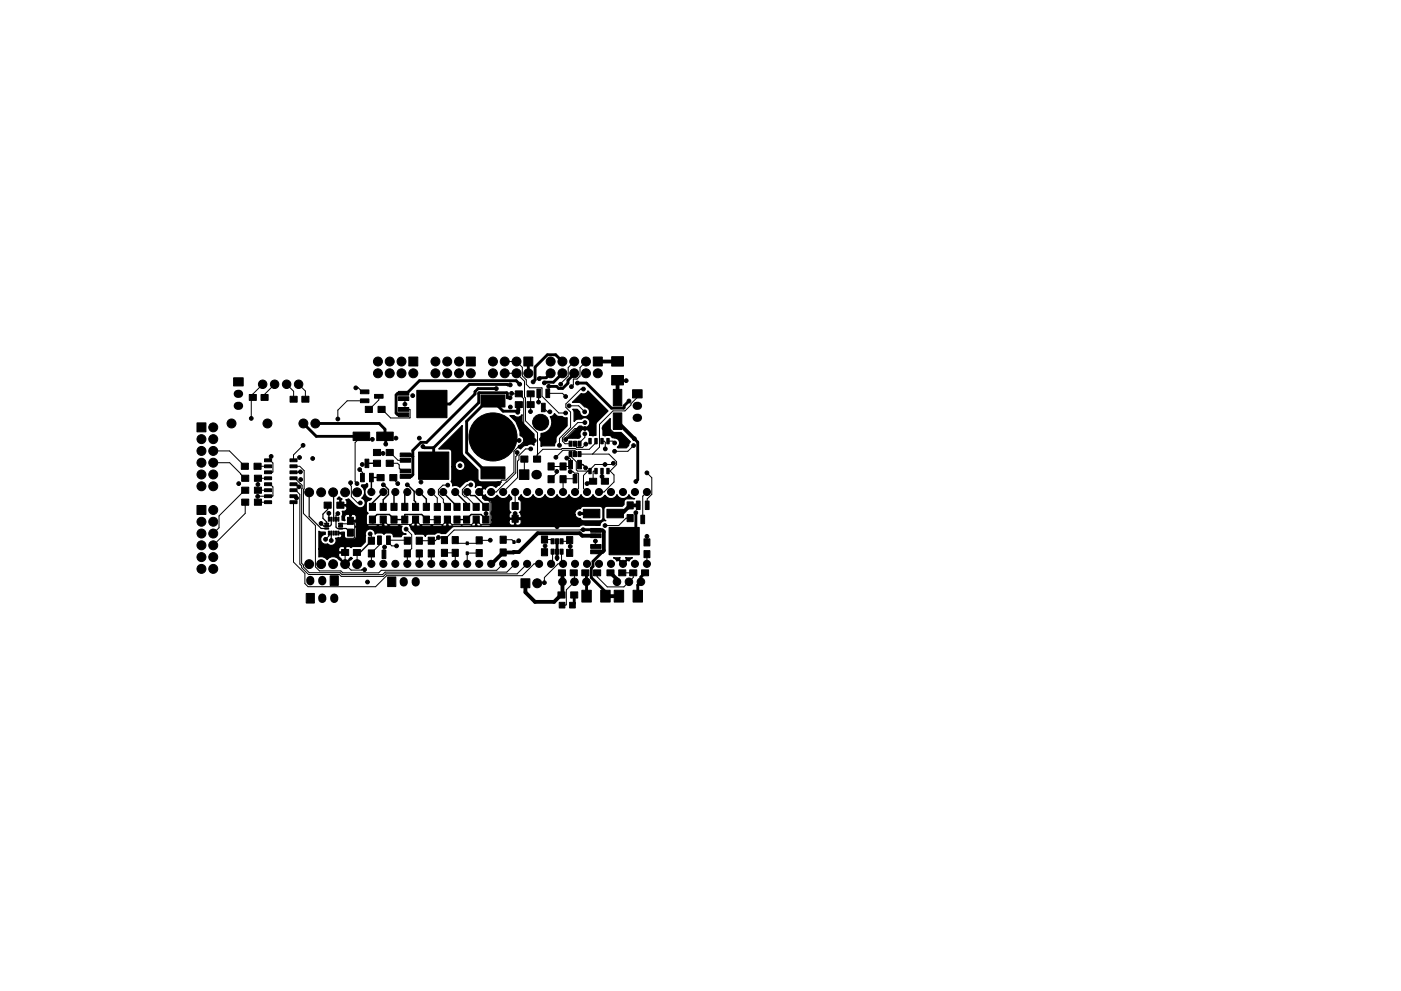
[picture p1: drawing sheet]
<svg xmlns="http://www.w3.org/2000/svg" width="297mm" height="210mm" viewBox="0 0 297 210" stroke-linecap="round" stroke-linejoin="round" font-family="sans-serif">
<g fill="#000" stroke="#000" stroke-width=".21">
<path d="M86.7 75.8h1.9v1.9h-1.9zM98.9 75.8h1.9v1.9h-1.9zM111.1 75.8h1.9v1.9h-1.9zM125.8 75.8h1.9v1.9h-1.9zM129.7 75.7h2.5v2h-2.5zM41.8 89.7h1.9v1.9h-1.9zM49.5 80.2h2.1v1.7h-2.1zM51.2 98.3h1.5v1.3h-1.5zM52.8 83.7h1.5v1.2h-1.5zM55.3 83.7h1.5v1.2h-1.5zM53.9 98.3h1.5v1.3h-1.5zM56.1 97.4h1.5v.6h-1.5z"/>
<path d="M56.1 98.6h1.5v.6h-1.5zM56.1 99.9h1.5v.6h-1.5zM61.5 84.1h1.5v1.2h-1.5zM61.5 98.6h1.5v.6h-1.5zM61.5 97.4h1.5v.6h-1.5zM64 84.1h1.5v1.2h-1.5zM77.4 97.4h.8v1.8h-.8zM76.4 82.7h1.8v.8h-1.8zM76.4 84.6h1.8v.8h-1.8zM74.9 91.7h3.5v1.8h-3.5zM77.5 86.2h1.5v1.3h-1.5zM79.2 97.6h1.5v1.3h-1.5z"/>
<path d="M79.2 95.4h1.5v1.3h-1.5zM79.4 83.7h1.8v.8h-1.8zM80.2 86.2h1.5v1.3h-1.5zM79.9 91.7h3.5v1.8h-3.5zM81.9 97.6h1.5v1.3h-1.5zM81.9 95.4h1.5v1.3h-1.5zM84.5 84.2h2.2v.8h-2.2zM84.5 86.5h2.2v.8h-2.2zM84.5 83h2.2v.8h-2.2zM84.5 87.6h2.2v.8h-2.2zM84.8 97.3h2.2v.8h-2.2zM84.8 96.1h2.2v.8h-2.2z"/>
<path d="M88.4 82.8h6.4v5.8h-6.4zM102 83.8h5.1v2.6h-5.1zM109.3 82.9h1.5v1.3h-1.5zM109.3 85.2h1.5v1.3h-1.5zM110.4 96.8h1.5v1.3h-1.5zM111.8 82.9h1.5v1.3h-1.5zM111.8 85.2h1.5v1.3h-1.5zM113.1 96.8h1.5v1.3h-1.5zM113.8 82.6h.8v1.8h-.8zM114.8 85.6h.8v1.8h-.8zM115.7 82.6h.8v1.8h-.8zM116.2 98.2h1.3v1.5h-1.3z"/>
<path d="M118.7 98.2h1.3v1.5h-1.3zM120.6 97.7h.8v1.8h-.8zM120.6 93.6h.7v1.1h-.7zM120.6 95.8h.7v1.1h-.7zM121.6 93.6h.6v1.1h-.6zM121.6 95.8h.6v1.1h-.6zM122.5 97.7h.8v1.8h-.8zM122.5 93.6h.7v1.1h-.7zM122.5 95.8h.7v1.1h-.7zM124.8 99.4h.5v1.1h-.5zM124.8 93h.5v1.2h-.5zM126.1 99.4h.5v1.1h-.5z"/>
<path d="M126.1 93h.5v1.2h-.5zM127.4 99.4h.5v1.1h-.5zM127.4 93h.5v1.2h-.5zM128.7 99.4h.5v1.1h-.5zM128.7 93h.5v1.2h-.5zM130 82.6h1.8v3.5h-1.8zM130 87.6h1.8v3.5h-1.8zM129.7 79.7h2.5v2h-2.5zM134.1 82.7h2v1.7h-2zM41.8 107.2h1.9v1.9h-1.9zM51.2 105.9h1.5v1.3h-1.5zM51.2 103.4h1.5v1.3h-1.5z"/>
<path d="M51.2 100.8h1.5v1.3h-1.5zM53.9 105.9h1.5v1.3h-1.5zM53.9 103.4h1.5v1.3h-1.5zM53.9 100.8h1.5v1.3h-1.5zM56.1 101.2h1.5v.6h-1.5zM56.1 102.4h1.5v.6h-1.5zM56.1 103.7h1.5v.6h-1.5zM56.1 105h1.5v.6h-1.5zM56.1 106.2h1.5v.6h-1.5zM61.5 106.2h1.5v.6h-1.5zM61.5 105h1.5v.6h-1.5zM61.5 103.7h1.5v.6h-1.5z"/>
<path d="M61.5 102.4h1.5v.6h-1.5zM61.5 101.2h1.5v.6h-1.5zM61.5 99.9h1.5v.6h-1.5zM68.8 111h.9v.3h-.9zM68.8 111.5h.9v.3h-.9zM68.8 112h.9v.3h-.9zM69.6 109.7h.3v.9h-.3zM69.6 112.7h.3v.8h-.3zM68.7 106.5h1.5v1.3h-1.5zM70.1 109.7h.3v.9h-.3zM70.1 112.7h.3v.8h-.3zM70.6 109.7h.3v.9h-.3z"/>
<path d="M70.6 112.7h.3v.8h-.3zM71.1 109.7h.3v.9h-.3zM71.1 112.7h.3v.8h-.3zM71.6 109.7h.3v.9h-.3zM71.6 112.7h.3v.8h-.3zM72.4 116.6h1.5v1.2h-1.5zM71.8 112h.8v.3h-.8zM71.8 111.5h.8v.3h-.8zM71.8 111h.8v.3h-.8zM71.4 106.5h1.5v1.3h-1.5zM73.7 112.3h1.2v1.5h-1.2zM73.7 109.8h1.2v1.5h-1.2z"/>
<path d="M74.9 116.6h1.5v1.2h-1.5zM76.4 100.4h.8v1.8h-.8zM78.3 109.5h1.3v1.5h-1.3zM78.3 106.8h1.3v1.5h-1.3zM78.3 100.4h.8v1.8h-.8zM78.1 114h1.3v1.5h-1.3zM78.1 116.7h1.3v1.5h-1.3zM79.9 100.7h1.5v1.3h-1.5zM80.1 113.7h.8v1.8h-.8zM80.6 109.5h1.3v1.5h-1.3zM80.6 106.8h1.3v1.5h-1.3zM81 116.7h.8v1.8h-.8z"/>
<path d="M82 113.7h.8v1.8h-.8zM82.6 100.7h1.5v1.3h-1.5zM82.9 109.5h1.3v1.5h-1.3zM82.9 106.8h1.3v1.5h-1.3zM85.2 109.5h1.3v1.5h-1.3zM85.2 106.8h1.3v1.5h-1.3zM85.7 114h1.3v1.5h-1.3zM85.7 116.7h1.3v1.5h-1.3zM84.8 99.5h2.2v.8h-2.2zM84.8 100.7h2.2v.8h-2.2zM87.5 109.5h1.3v1.5h-1.3zM87.5 106.8h1.3v1.5h-1.3z"/>
<path d="M88.3 116.7h1.2v1.5h-1.2zM88.3 114h1.2v1.5h-1.2zM89.7 109.5h1.3v1.5h-1.3zM89.7 106.8h1.3v1.5h-1.3zM90.8 116.7h1.3v1.5h-1.3zM90.8 114h1.3v1.5h-1.3zM92.1 109.5h1.3v1.5h-1.3zM92.1 106.8h1.3v1.5h-1.3zM93.6 116.5h1.3v1.5h-1.3zM93.6 113.8h1.3v1.5h-1.3zM94.2 109.5h1.3v1.5h-1.3zM94.2 106.8h1.3v1.5h-1.3z"/>
<path d="M88.7 95.9h6.4v5.8h-6.4zM96.2 109.5h1.3v1.5h-1.3zM96.2 106.8h1.3v1.5h-1.3zM95.9 113.8h1.3v1.5h-1.3zM95.9 116.5h1.3v1.5h-1.3zM98.3 109.5h1.3v1.5h-1.3zM98.3 106.8h1.3v1.5h-1.3zM98.8 115h.5v.6h-.5zM98.8 117.1h.5v.6h-.5zM100.3 109.5h1.3v1.5h-1.3zM100.3 106.8h1.3v1.5h-1.3zM101 113.9h1.2v1.5h-1.2z"/>
<path d="M101 116.6h1.2v1.5h-1.2zM102.3 109.5h1.3v1.5h-1.3zM102.3 106.8h1.3v1.5h-1.3zM102 99.1h5.1v2.5h-5.1zM106 113.8h1.3v1.5h-1.3zM106 116.5h1.3v1.5h-1.3zM108.6 109.3h1.3v1.5h-1.3zM108.6 106.6h1.3v1.5h-1.3zM108.7 114.7h.5v.6h-.5zM108.7 116.8h.5v.6h-.5zM110.1 99.7h2v2h-2zM114.8 113.7h1.3v1.5h-1.3z"/>
<path d="M114.8 116.4h1.3v1.5h-1.3zM116.2 100.9h1.3v1.5h-1.3zM116.8 114.3h.7v1.1h-.7zM116.8 116.5h.7v1.1h-.7zM117.8 114.3h.6v1.1h-.6zM117.8 116.5h.6v1.1h-.6zM118.7 114.3h.7v1.1h-.7zM118.7 116.5h.7v1.1h-.7zM118.7 100.9h1.3v1.5h-1.3zM120.1 113.8h1.3v1.5h-1.3zM120.1 116.5h1.3v1.5h-1.3zM121.5 100.7h.8v1.8h-.8z"/>
<path d="M125 101.5h1.5v1.2h-1.5zM123.7 108.1h3.5v1.8h-3.5zM125.2 113.3h2.2v.8h-2.2zM125.2 115.5h2.2v.8h-2.2zM125.2 112.1h2.2v.8h-2.2zM125.2 116.7h2.2v.8h-2.2zM127.5 101.5h1.5v1.2h-1.5zM128.7 108.1h3.5v1.8h-3.5zM133 106.5h1.3v1.5h-1.3zM133 109.2h1.3v1.5h-1.3zM134.9 106.3h.8v1.8h-.8zM129.1 111.9h6.4v5.8h-6.4z"/>
<path d="M135.9 109.3h.8v1.8h-.8zM136.5 116.8h1.3v1.5h-1.3zM136.5 114.3h1.3v1.5h-1.3zM136.8 106.3h.8v1.8h-.8zM64.9 125.9h1.7v2h-1.7zM70 122.2h1.7v2h-1.7zM82.2 122.4h1.7v2.1h-1.7zM110.4 122.8h1.9v1.9h-1.9zM118.3 125.6h1.5v1.3h-1.5zM118.4 120.9h1.5v1.3h-1.5zM118.6 127.8h1.2v1.2h-1.2zM120.9 120.9h1.5v1.3h-1.5z"/>
<path d="M121 125.6h1.5v1.3h-1.5zM120.8 127.8h1.2v1.2h-1.2zM123.3 120.9h1.5v1.3h-1.5zM123.4 125.2h2v2.5h-2zM125.8 120.9h1.5v1.3h-1.5zM128.7 120.9h1.5v1.3h-1.5zM127.4 125.2h2v2.5h-2zM131.2 120.9h1.5v1.3h-1.5zM130.2 125.2h2v2.5h-2zM133.5 120.9h1.5v1.3h-1.5zM134.2 125.2h2v2.5h-2zM136 120.9h1.5v1.3h-1.5z"/>
<circle cx="80.1" cy="76.7" r=".95"/>
<circle cx="80.1" cy="79.2" r=".95"/>
<circle cx="82.6" cy="76.7" r=".95"/>
<circle cx="82.6" cy="79.2" r=".95"/>
<circle cx="85.1" cy="76.7" r=".95"/>
<circle cx="85.1" cy="79.2" r=".95"/>
<circle cx="87.6" cy="79.2" r=".95"/>
<circle cx="92.3" cy="76.7" r=".95"/>
<circle cx="92.3" cy="79.2" r=".95"/>
<circle cx="94.8" cy="76.7" r=".95"/>
<circle cx="94.8" cy="79.2" r=".95"/>
<circle cx="97.3" cy="76.7" r=".95"/>
<circle cx="97.3" cy="79.2" r=".95"/>
<circle cx="99.8" cy="79.2" r=".95"/>
<circle cx="104.5" cy="76.7" r=".95"/>
<circle cx="104.5" cy="79.2" r=".95"/>
<circle cx="107" cy="76.7" r=".95"/>
<circle cx="107" cy="79.2" r=".95"/>
<circle cx="109.5" cy="76.7" r=".95"/>
<circle cx="109.5" cy="79.2" r=".95"/>
<circle cx="112" cy="79.2" r=".95"/>
<circle cx="116.7" cy="76.7" r=".95"/>
<circle cx="116.7" cy="79.2" r=".95"/>
<circle cx="119.2" cy="76.7" r=".95"/>
<circle cx="119.2" cy="79.2" r=".95"/>
<circle cx="121.7" cy="76.7" r=".95"/>
<circle cx="121.7" cy="79.2" r=".95"/>
<circle cx="124.2" cy="76.7" r=".95"/>
<circle cx="124.2" cy="79.2" r=".95"/>
<circle cx="126.7" cy="79.2" r=".95"/>
<circle cx="42.7" cy="95.7" r=".95"/>
<circle cx="42.7" cy="93.2" r=".95"/>
<circle cx="42.7" cy="98.2" r=".95"/>
<circle cx="45.2" cy="90.7" r=".95"/>
<circle cx="45.2" cy="95.7" r=".95"/>
<circle cx="45.2" cy="93.2" r=".95"/>
<circle cx="45.2" cy="98.2" r=".95"/>
<circle cx="49.1" cy="89.8" r=".95"/>
<circle cx="53.3" cy="88.8" r=".4"/>
<circle cx="55.7" cy="81.5" r=".9"/>
<circle cx="56.7" cy="89.8" r=".95"/>
<circle cx="57.5" cy="96.8" r=".4"/>
<circle cx="58.2" cy="81.5" r=".9"/>
<circle cx="60.8" cy="81.5" r=".9"/>
<circle cx="63.3" cy="81.5" r=".9"/>
<circle cx="63.5" cy="97.1" r=".4"/>
<circle cx="64.3" cy="94.5" r=".4"/>
<circle cx="64.3" cy="89.8" r=".95"/>
<circle cx="66.3" cy="97.3" r=".4"/>
<circle cx="66.9" cy="89.8" r=".95"/>
<circle cx="71.6" cy="88.9" r=".4"/>
<circle cx="75.4" cy="82.3" r=".4"/>
<circle cx="76.3" cy="99.6" r=".4"/>
<circle cx="76.8" cy="98.5" r=".4"/>
<circle cx="78.9" cy="93.2" r=".4"/>
<circle cx="81.2" cy="96.2" r=".4"/>
<circle cx="81.8" cy="94.2" r=".4"/>
<circle cx="83.9" cy="93" r=".4"/>
<circle cx="85.9" cy="85.8" r=".4"/>
<circle cx="87.5" cy="83.9" r=".4"/>
<circle cx="88.9" cy="93" r=".4"/>
<circle cx="89.7" cy="94.7" r=".4"/>
<circle cx="97.5" cy="98.8" r=".4"/>
<circle cx="104.5" cy="92.7" r="5.1"/>
<circle cx="105.2" cy="82.4" r=".4"/>
<circle cx="108.1" cy="84.4" r=".4"/>
<circle cx="108.2" cy="81.7" r=".4"/>
<circle cx="108.2" cy="86.4" r=".4"/>
<circle cx="108.5" cy="83.5" r=".4"/>
<circle cx="109.7" cy="96" r=".4"/>
<circle cx="109.8" cy="87.5" r=".4"/>
<circle cx="110.1" cy="93.5" r=".4"/>
<circle cx="110.2" cy="81.5" r=".4"/>
<circle cx="112.5" cy="87.3" r=".4"/>
<circle cx="112.5" cy="95.2" r=".4"/>
<circle cx="113" cy="81" r=".4"/>
<circle cx="113.3" cy="93.5" r=".4"/>
<circle cx="114.2" cy="85.3" r=".4"/>
<circle cx="114.3" cy="80.3" r=".4"/>
<circle cx="114.6" cy="89.6" r="1.7"/>
<circle cx="114.8" cy="93.2" r=".4"/>
<circle cx="115.4" cy="81.2" r=".4"/>
<circle cx="116.3" cy="82" r=".4"/>
<circle cx="116.6" cy="87.4" r=".4"/>
<circle cx="117.9" cy="97" r=".4"/>
<circle cx="118.4" cy="91.7" r=".4"/>
<circle cx="118.6" cy="94.5" r=".4"/>
<circle cx="118.9" cy="81.5" r=".4"/>
<circle cx="119.9" cy="93.3" r=".4"/>
<circle cx="119.9" cy="84.1" r=".4"/>
<circle cx="119.9" cy="87.6" r=".4"/>
<circle cx="120.2" cy="97.2" r=".4"/>
<circle cx="120.6" cy="86.1" r=".4"/>
<circle cx="121.2" cy="82" r=".4"/>
<circle cx="122.4" cy="81.3" r=".4"/>
<circle cx="123.7" cy="82.5" r=".4"/>
<circle cx="124" cy="87.4" r=".4"/>
<circle cx="124" cy="92" r=".4"/>
<circle cx="124" cy="90.9" r=".4"/>
<circle cx="124" cy="89.7" r=".4"/>
<circle cx="124.2" cy="99.3" r=".4"/>
<circle cx="124.2" cy="94.2" r=".4"/>
<circle cx="128.1" cy="90.9" r=".4"/>
<circle cx="128.3" cy="98.5" r=".4"/>
<circle cx="128.3" cy="95.2" r=".4"/>
<circle cx="130" cy="98.3" r=".4"/>
<circle cx="130.3" cy="95.8" r=".4"/>
<circle cx="130.3" cy="94" r=".4"/>
<circle cx="131.8" cy="92.9" r=".4"/>
<circle cx="132.8" cy="80.8" r=".4"/>
<circle cx="133.3" cy="85.1" r=".4"/>
<circle cx="134.3" cy="94.5" r=".4"/>
<circle cx="134.5" cy="93.1" r=".4"/>
<circle cx="42.7" cy="100.7" r=".95"/>
<circle cx="42.7" cy="113.2" r=".95"/>
<circle cx="42.7" cy="118.2" r=".95"/>
<circle cx="42.7" cy="103.2" r=".95"/>
<circle cx="42.7" cy="115.7" r=".95"/>
<circle cx="42.7" cy="110.7" r=".95"/>
<circle cx="45.2" cy="113.2" r=".95"/>
<circle cx="45.2" cy="108.2" r=".95"/>
<circle cx="45.2" cy="100.7" r=".95"/>
<circle cx="45.2" cy="118.2" r=".95"/>
<circle cx="45.2" cy="103.2" r=".95"/>
<circle cx="45.2" cy="110.7" r=".95"/>
<circle cx="45.2" cy="115.7" r=".95"/>
<circle cx="50.6" cy="102.6" r=".4"/>
<circle cx="54.6" cy="105.3" r=".4"/>
<circle cx="54.7" cy="102.8" r=".4"/>
<circle cx="62.9" cy="105.7" r=".4"/>
<circle cx="63.4" cy="103.3" r=".4"/>
<circle cx="63.7" cy="100.1" r=".4"/>
<circle cx="63.7" cy="101.7" r=".4"/>
<circle cx="65.6" cy="104.5" r=".94"/>
<circle cx="65.6" cy="119.7" r=".94"/>
<circle cx="68.1" cy="111.1" r=".4"/>
<circle cx="68.1" cy="104.5" r=".94"/>
<circle cx="68.1" cy="119.7" r=".94"/>
<circle cx="69" cy="114.4" r=".4"/>
<circle cx="69.7" cy="108.9" r=".4"/>
<circle cx="70.2" cy="114.7" r=".4"/>
<circle cx="70.6" cy="119.7" r=".94"/>
<circle cx="70.6" cy="104.5" r=".94"/>
<circle cx="71.6" cy="109" r=".4"/>
<circle cx="73.2" cy="104.5" r=".94"/>
<circle cx="73.2" cy="119.7" r=".94"/>
<circle cx="74.3" cy="102.4" r=".4"/>
<circle cx="75.7" cy="102.6" r=".4"/>
<circle cx="75.7" cy="104.5" r=".94"/>
<circle cx="75.7" cy="119.7" r=".94"/>
<circle cx="76.4" cy="106.7" r=".4"/>
<circle cx="78.5" cy="113.3" r=".4"/>
<circle cx="78.7" cy="119.6" r=".75"/>
<circle cx="78.7" cy="104.4" r=".75"/>
<circle cx="79" cy="110.6" r=".4"/>
<circle cx="81.3" cy="119.6" r=".75"/>
<circle cx="81.3" cy="104.4" r=".75"/>
<circle cx="81.3" cy="102.9" r=".4"/>
<circle cx="81.5" cy="116.1" r=".4"/>
<circle cx="83.8" cy="119.6" r=".75"/>
<circle cx="83.8" cy="104.4" r=".75"/>
<circle cx="84.1" cy="115.8" r=".4"/>
<circle cx="84.3" cy="102.6" r=".4"/>
<circle cx="86.1" cy="112.3" r=".4"/>
<circle cx="86.4" cy="104.4" r=".75"/>
<circle cx="86.4" cy="119.6" r=".75"/>
<circle cx="86.4" cy="102.9" r=".4"/>
<circle cx="88.9" cy="104.4" r=".75"/>
<circle cx="88.9" cy="119.6" r=".75"/>
<circle cx="89.2" cy="102.3" r=".4"/>
<circle cx="91.4" cy="119.6" r=".75"/>
<circle cx="91.4" cy="104.4" r=".75"/>
<circle cx="93" cy="114" r=".4"/>
<circle cx="94" cy="119.6" r=".75"/>
<circle cx="94" cy="104.4" r=".75"/>
<circle cx="94.9" cy="102.9" r=".4"/>
<circle cx="96.5" cy="119.6" r=".75"/>
<circle cx="96.5" cy="104.4" r=".75"/>
<circle cx="99.1" cy="104.4" r=".75"/>
<circle cx="99.1" cy="119.6" r=".75"/>
<circle cx="99.8" cy="102.9" r=".4"/>
<circle cx="101.6" cy="119.6" r=".75"/>
<circle cx="101.6" cy="104.4" r=".75"/>
<circle cx="103.1" cy="109" r=".4"/>
<circle cx="103.9" cy="114.6" r=".4"/>
<circle cx="104.1" cy="119.6" r=".75"/>
<circle cx="104.1" cy="104.4" r=".75"/>
<circle cx="105.2" cy="110.2" r=".4"/>
<circle cx="105.7" cy="102.6" r=".4"/>
<circle cx="106.7" cy="104.4" r=".75"/>
<circle cx="106.7" cy="119.6" r=".75"/>
<circle cx="109.2" cy="119.6" r=".75"/>
<circle cx="109.2" cy="104.4" r=".75"/>
<circle cx="109.2" cy="109" r=".4"/>
<circle cx="110" cy="114.7" r=".4"/>
<circle cx="111.8" cy="119.6" r=".75"/>
<circle cx="111.8" cy="104.4" r=".75"/>
<circle cx="114.3" cy="119.6" r=".75"/>
<circle cx="114.3" cy="104.4" r=".75"/>
<circle cx="115.6" cy="115.8" r=".4"/>
<circle cx="116.8" cy="104.4" r=".75"/>
<circle cx="116.8" cy="119.6" r=".75"/>
<circle cx="118" cy="100" r=".4"/>
<circle cx="118.1" cy="118.4" r=".4"/>
<circle cx="118.1" cy="111.8" r=".4"/>
<circle cx="119.4" cy="104.4" r=".75"/>
<circle cx="119.4" cy="119.6" r=".75"/>
<circle cx="120.9" cy="115.9" r=".4"/>
<circle cx="120.9" cy="100.1" r=".4"/>
<circle cx="121.9" cy="104.4" r=".75"/>
<circle cx="121.9" cy="119.6" r=".75"/>
<circle cx="122.9" cy="109" r=".4"/>
<circle cx="123.6" cy="112.4" r=".4"/>
<circle cx="124.5" cy="119.6" r=".75"/>
<circle cx="124.5" cy="104.4" r=".75"/>
<circle cx="124.5" cy="102.6" r=".4"/>
<circle cx="126.2" cy="114.8" r=".4"/>
<circle cx="127" cy="104.4" r=".75"/>
<circle cx="127" cy="119.6" r=".75"/>
<circle cx="127.6" cy="101.1" r=".4"/>
<circle cx="128.3" cy="111.5" r=".4"/>
<circle cx="129.5" cy="104.4" r=".75"/>
<circle cx="129.5" cy="119.6" r=".75"/>
<circle cx="132.1" cy="104.4" r=".75"/>
<circle cx="132.1" cy="119.6" r=".75"/>
<circle cx="134.6" cy="104.4" r=".75"/>
<circle cx="134.6" cy="119.6" r=".75"/>
<circle cx="134.8" cy="102.2" r=".4"/>
<circle cx="134.8" cy="108.8" r=".4"/>
<circle cx="137.2" cy="104.4" r=".75"/>
<circle cx="137.2" cy="119.6" r=".75"/>
<circle cx="137.2" cy="113.8" r=".4"/>
<circle cx="137.2" cy="100.3" r=".4"/>
<circle cx="42.7" cy="120.7" r=".95"/>
<circle cx="45.2" cy="120.7" r=".95"/>
<circle cx="77.3" cy="120.9" r=".4"/>
<circle cx="77.9" cy="123.5" r=".4"/>
<circle cx="113.9" cy="123.7" r=".95"/>
<circle cx="115.4" cy="123.6" r=".4"/>
<circle cx="119.3" cy="123.4" r=".8"/>
<circle cx="121.8" cy="123.4" r=".8"/>
<circle cx="124.3" cy="123.4" r=".8"/>
<circle cx="130.8" cy="123.4" r=".8"/>
<circle cx="133.3" cy="123.4" r=".8"/>
<circle cx="135.9" cy="123.4" r=".8"/>
</g>
<circle cx="113.7" cy="100.7" r="1.02" fill="#000"/>
<path d="M50.4 86.1h.3M50.4 83.6h.3M135 88.6h.3M135 86.1h.3M65.8 123v.3M68.3 123v.3M68.3 126.8v.3M70.9 126.8v.3M85.6 123.3v.3M88.1 123.3v.3" fill="none" stroke="#000" stroke-width="1.7"/>
<g fill="none" stroke="#000" stroke-width=".21">
<path d="M107 79.2h2.5l1.7 1.7v3.3l.2 .2v4.9l2.6 2.5v4.7M107 76.7h2.5l1.2 1.2v1.9l.9 .8v1l.7 .7h2.6v1.8l3.6 3.5h1.4M121.7 76.7l-1.2 1.3v1.8l-1.6 1.7M124.2 76.7l-1.2 1.3v1.8l-.7 .6h-.7v1.2l-.4 .4M45.2 95.7h3.5l3.2 3.2M45.2 98.2h3.5l3.3 3.3M54.6 98.9h2.2M55.7 81.5l-2.1 2.1v.7l-.3 .3v4.2M56.8 98.9h.1M57.5 96.8v.2l-.7 .7h.5l.6 .5v1.9l-1.1 .1M58.2 81.5l-2.1 2.2v.6M60.8 81.5l1.5 1.5v1.7h-.2"/>
<path d="M62.2 98.9h1.4l.9 1-.2 9 2.6 2.6v8.8l.8 .8h4.6l.4 .4h7.6l.5-.5h24.5l1.4-1.4M63.3 81.5l1.4 1.5v1.7M64.3 94.5l-2.1 2v1.2M75.4 82.3h.6l.8 .8h.5M76.3 99.6l.5 .6v1.1M76.6 92.6l-1.3 1.3v8.3l.4 .4M77.3 85h-3.7l-2 2v1.9M80.3 84.1v.7l-2.1 2.1M82.6 98.3h1.7l.3 .3v.7l.6 .6h.7M82.6 96l1.8 1.7h1.5M85.6 86.9h1.3v1.8h-4.1l-1.9-1.8M85.6 84.6l.3 .3v.9"/>
<path d="M108.5 83.5l1.5 .1 1 1v9.1M109.7 96v.6l-.4 .3v3.5l-4.1 4h-1.1M111.2 97.4l-.1 3.3M112.5 83.6v3.7M112.5 95.2h-1.1l-1.4 1.4v.9l-.3 .3v3.5l-3 3.1M113.3 93.5h-2.1l-2.2 2.2v4.5l-1.7 1.7h-.9l-.7 .7M114.2 83.5v1.8M115.2 86.5l.9 .9h.5M116.1 83.5h3.1l.7 .6M118.4 91.7h-2.1l-1.5 1.5M120.2 97.2h.5l.3 .2v1.2l-.4 .4h-3.8M120.6 86.1h2.1l1.3 1.3"/>
<path d="M121 96.3v.5l1.2 1.2v1.7l.2 .2h2.7v-.3l1.1-1.1h3.6l.2-.2M121.9 96.3l-.1-.8h-2.5l-1.4 1.5M121.9 94.1h.4v.9h1.2l.7-.8M122.9 96.3h6.2l1.6 1.7v.6l-1.3 1.3M123.7 82.5h-.6l-3.1 3.2v.7l1 1v3.3l-2.4 2.3v1.5M124 92v.8l-1.1 1.1v.2M124 89.7h-1.5l-3.3 3.2v.7l.6 .5h1.2M124 90.9h-2.1l-2 2v.4M124.6 99.9l-.9 1v2.7l.8 .8M126.4 99.9h-.5l-.1 .2v2h-.8l-.5 .5M126.4 93.6v.3l-1.5 1.4h-2.7l-.2-.1-6.9 .1-1.2 1.3v.8M127.6 93.9v-.3h.5l.2 .2v1.4"/>
<path d="M128.1 90.9h1.1l2.1 2h.5M128.9 93.6h1l.4 .4M128.9 99.9h.5M129.4 99.9l.8 .9v1.5l-2.1 2.1h-1.1M134.3 94.5l-1.2 1.3h-2.8M135.1 83.6v.7l-2.6 2.9h-2.5l-2.9 2.8v4.9l-1.5 1.4M45.1 112.4v.6M52 106.5v2.4l-6.8 6.8M52 104l-5.6 5.5v2.5l-1.2 1.2M54.7 104h2.1M54.7 101.5h2.1M54.7 106.5h2.1"/>
<path d="M56.8 101.5h.1M56.8 102.7h.5l.6 .6v1.9l-3.3 .1M61.8 104h.9l.9 .9v14.8l.4 .3v.4l1.4 1.5h6.6l.4 .4h8.9l.5-.5h27.8l2.2-2.2M62.2 102.7h.6l.6 .6M62.2 106.5v12.8l2.4 2.4v2.1l.7 .7h14.3l2.4-2.4h28.7l2.5-2.5h1.1M62.2 101.5h.3l1.6 1.5-.1 16.5 .3 .4v.4l1.3 1.2h6.5l.4 .4h8.6l.6-.5h25.8l1.7-1.8M62.2 105.3h.3l.4 .4M62.2 105.3h.1M63.7 100.1l-1.9 .1M63.7 100.1h.1M69.7 113.1v.6l-.7 .7M71.6 109l-.4 .3v.9"/>
<path d="M71.7 113.1h.4l1.1 1.1M72.2 107.2h.9l1.2 1.2v2.1M73.2 114.2v5.5l1.2 1.3 2.9-.1M73.2 117.2h.1M74.3 110.5l-.6 .6h-1.5v.5M74.3 102.4v.6l.2 .1v2.3l1.3 1.3h.6M75.2 110.6v3.4l-.2 .2h-1.8M75.7 117.2v2.5M78.5 113.3l.2 .2v1.2M80.5 114.6v1l-1.8 1.7v2.3M81.3 110.2l-.1 1.1h-5.3l-.8-.8h-.8M81.3 110.3l.9 1h5l.9-1"/>
<path d="M81.5 116.1l-.1 .1v1.4M83.4 101.3v.4l.9 .9M86.1 112.3l1.2 1.1v3l-.9 .9v2.3M86.4 114.7l-.2-.1h-3.8v.5l.7 .7h1M88.1 110.2v.1M88.1 110.3l1 1h4.8l1-1M88.9 117.4v2.2M90.4 110.2l2.3 .1M91.4 117.4v2.2M91.4 104.4l1.3 1.3v1.9M93 114l-.7 .7h-3.4M94.2 117.3h2.3v2.3"/>
<path d="M94.9 110.3l.9 1h4.2l1-1M94.9 110.2v.1M94.9 102.9h-1l-.9 1v1l1 1v.7l.9 .9M96.5 114.6l.7 .7h3.8l.6-.7h2.3M99.8 102.9h-.7l-1.1 1v1l.6 .5h.3l2.1 2.1M101 110.2v.1M101.6 104.4l2.3 2.2v4.7M101.6 117.3h-2.5v2.3M105.2 110.2l-1.1 1.1h-2.2l-.9-1M106.7 114.5h1.8l.5 .5h.7l.3-.3M109.2 104.4v3M109.2 109v1.1"/>
<path d="M115.4 114.5h1.4l.4 .3M115.6 115.8v1.2l-.2 .1M117.2 117v2.3l-.4 .3M118 100v.4l-1.2 1.3M119.1 117v2.3l.3 .3h-1.1l-2.9 2.9v1.1M120.8 114.6l-.3 .2h-1.4M120.9 115.9v1.3l-.1 .1M120.9 100.1h.6l.3 .3h.7l.2 .1v3.1l-.8 .8M121.9 101.6l-2.5 .1v2.7M123.6 112.4h-27.3l-2.1 2.2M126.2 114.8v1l.8 .1M127.6 101.1l.6 .6v.4"/>
<path d="M133.6 109.9h-.8l-1.6 1.6h-2.9M137.2 113.8v1.3M137.2 117.6v2M137.2 104.4l-.9 .9v4.9M137.2 100.3l1 1.1v3.5l-1 1v1.3M121.6 121.5l.2 .2v1.7l-1.7 1.8v3.1l-.9 .1M126.6 121.5v.9l2.2 2.1h3.5l2-2v-1h-2.4"/>
</g>
<g fill="none" stroke="#000" stroke-width=".3">
<path d="M79.9 96h1.1l.2 .2M79.9 98.3h-2.1M104.5 92.7l.8 .8h4.8M122.9 98.6h.7l.6 .7M127.6 99.9v1.2M78.7 114.7l-2.4 2.5h-.6M79 110.1v.5M79 110.1v.1M79 110.1l.9-.9h2.7l.9 1h2.3v-1h3.6l1 1M80.7 101.3h-2v3.1M81.3 104.4l-2.3 2.3v.8M81.3 102.9l1.1 1v1l-1.1 1.1v1.5"/>
<path d="M83.8 104.4l-.3 .3v2.8M86.4 104.4l-.6 .5v2.6M86.4 102.9l1.4 1.3v2l.3 .3v1M88.9 104.4l1.5 1.5v1.6M92.7 110.2v.1M94 104.4l2.9 3.1M96.5 104.4l2.4 2.4v.7M96.9 110.1l2 .1 1-1h2.1l1 .9M99.1 104.4l.7 .7h.9l2.3 2.4M103.1 109l-.1 1.2"/>
</g>
<g fill="none" stroke="#000" stroke-width=".61">
<path d="M112 76.7v2.5M116.7 79.2l-.9 1h-1.3l-.2 .2M119.2 79.2l-1.8 1.9h-1.9l-.1 .1M119.2 76.7l-1.4-1.4h-1.7l-2.7 2.6v2.7l-.4 .4M121.7 79.2l-1.3 1.5v.6l-1.1 1.1h-.9l-.4-.4h-1.7M64.3 89.8l2.8 2.8h9.5M66.9 89.8h13.5l1.2 1.3 .2 3.1M85.9 96.5h1.3l.3 .4M89.7 94.7l.2 .3h2M91.9 95v3.8M105.2 82.4h-3.8l-.7 .7v.5l-10.3 10.3h-1.2l-1.7 1.7v5.1l-.3 .4h-1.3M107.6 84.4v-.9l-.2-.2h-5.8l-.1 2.1-9.6 9.6"/>
<path d="M107.6 84.4h.1M107.6 84.4h.5M108.2 81.7l-8.7-.1-4.1 4.1h-3.8M109.8 87.5v-1.4l.2-.3v1.3l-.2 .1h-3.1l-2.2-2.1h-1.2l-4.4 4.3v6.6l4.4 4.3h1.2M110.2 81.5l-.8-.7h-20.5l-2.6 2.6h-2l-.3 .4v3.8l.3 .4h1.3M122.4 81.3h1.9l5.4 5.3h2.5l.1-.5 1-1M134.5 93.1l.7 .7v8l-.4 .4M109.2 110.1h7.2l1.7 1.7M118.1 114.8v3.6M122.9 109h2.5M123.6 112.4h2.6l.1 .1M128 116.8l-2.3 2.3v1.1l-.3 .3v2l3 3v1"/>
<path d="M134.8 108.8v3.5l-2.5 2.5M119.3 123.4l-.3 .2M121.7 126.2v1.8l-.3 .4M124.1 121.5l.2 .3 .1 4.7M124.3 123.4l.1 .1M136.8 121.5l-.9 .9v1l-.7 .7v2.4"/>
</g>
<path d="M65.6 104.5v5.1l2.5 2.5h1.2M69.5 107.2v.9l-1 1v.8l.8 .8v.4M69.7 108.9v1.3M70.2 113.1v1.6M70.2 110.2v1.1l-.3 .3h-1.3l-.5-.5M70.2 113.1h.1M70.6 104.5l.1 5.7M71.7 110.2h-.5v1.6l.3 .3h1.9l.9 .9" fill="none" stroke="#000" stroke-width=".25"/>
<path d="M130.9 76.7h-4.2M130.9 80.7v3.7M130.9 89.4v.1l3.6 3.6M126.3 113.7h-2.8l-.6-.6h-8.9l-4 4-3.3 .1-2.6 2.4M126.3 112.5h1.4l.3 .3v4l-.3 .3h-1.4M135.3 107.2h-1.7l-1.7 1.8h-1.5M135.3 107.2h.1M119.1 121.5l.2 4.5-1.8 1.7h-4.1l-2-2v-2M128.4 126.5h2.8M129.4 121.5l1.4 1.4v.5" fill="none" stroke="#000" stroke-width=".81"/>
<path d="M98 90.3l.1 6.1 3.2 3.3v1.9l.2 .4 .5 .2h4.3l-1.2 1.2-.2-.2a1.38 1.38 0 0 0-2 .6l-.3-.2-.8 .8 .8 .8 .3-.3a1.47 1.47 0 0 0 2.6 .2 1.37 1.37 0 0 0 1.2 .7 1.37 1.37 0 0 0 1.2-.9l.6 .7v.4a.63 .63 0 0 0-.6 .6l.1 1.7 .4 .4-.5 .5v.6l.2 .1h2.2l.2-.1v-.6h11.4l.4 .6 .8 .2 .3 .5h3.8a.65 .65 0 0 0 .6-.6v-1.8l-.4-.6-3.7-.1-.5 .2-.1 .3a1.04 1.04 0 0 0-1.2 1.3h-11.4l-.4-.5 .4-.6v-1.5l-.2-.4-.3-.2v-.4l.5-.7 .1 .3a1.38 1.38 0 0 0 2.4-.3 1.37 1.37 0 0 0 1.3 .9 1.37 1.37 0 0 0 1.3-.9 1.37 1.37 0 0 0 1.2 .9 1.37 1.37 0 0 0 1.3-.9 1.37 1.37 0 0 0 1.3 .9 1.37 1.37 0 0 0 1.2-.9 1.37 1.37 0 0 0 1.3 .9 1.37 1.37 0 0 0 1.3-.9 1.37 1.37 0 0 0 1.3 .9 1.37 1.37 0 0 0 1.2-.9 1.47 1.47 0 0 0 2.6 .2 1.37 1.37 0 0 0 1.3 .7 1.37 1.37 0 0 0 1.2-.9 1.37 1.37 0 0 0 1.3 .9 1.37 1.37 0 0 0 1.2-.9 1.26 1.26 0 0 0 1.3 .9h-1.6a.65 .65 0 0 0-.7 .7v.6l-.4 .3h-3.2l-.5 .2-.2 .5v1.8l.2 .4 .3 .2a1.03 1.03 0 0 0-1.3 1l-3.8-.1-.6 .3h-26.5l-.5 .2-1.3 1.3h-.9a1.2 1.2 0 0 0-1.5 .1l-1.5 .1-.4 .4-.4-.4h-1.8l-.2-.5-.7-.6-.3-.8 .2-.1 .3 .2h.5l.2-.1v-1.4h.3l-.1 1.4 .2 .1h.5l.4-.2 .4 .2h1.3l.5-.2 .6 .3h1.3l.4-.2 .8 .1 .1-.1v-1.4h.3v1.4l.1 .1 .8-.1 1.6 .1 .4-.1 .4 .1 1.6-.1 .8 .1 .1-.1v-1.4h.3v1.4l.1 .1h2.7l.3-.4 .1-.9h3.6l.1 .9 .4 .2h.5l.2-.1v-1.1h.2v1.1l.2 .1 .7-.1 .3-.4v-.6l-.2-.1-6 .1v-.8l-.2-.5 .2-.7-.1-1.7-.3-.4-1.1-.1-.5-.5 .1-.2-1-1 1-1-.1-.2a1 1 0 0 0-1.5 .2 1.1 1.1 0 0 0-.3-1.4 1.1 1.1 0 0 0-1.4 .1l-.6 .2-1 1.1a1.27 1.27 0 0 0-1.5-.3v-.4l-.4-.6 .2-.4v-2.7h.7l.2 .4a1.06 1.06 0 0 0 1.7 0 1.06 1.06 0 0 0-.7-1.6 1.06 1.06 0 0 0-1.2 1.2h-.7v-3.1a.65 .65 0 0 0-.7-.6h-2.1zM109.9 83.4h.2v.3h-.2zM108.1 88.2h.9a1.02 1.02 0 0 0 1.7-.2v1.6l2.5 2.5v2.4a.98 .98 0 0 0-1.4 0 1.34 1.34 0 0 0-1.4 .8l-.6-.3 .2-.5a1.04 1.04 0 0 0 1.1-.9 1.04 1.04 0 0 0-.8-1.2v-.8l-.9-2.1zM116.7 88.4a.95 .95 0 0 0 .9-.7l.6 .6a1.67 1.67 0 0 1 1.5 .4l.5-.1v1.8l-2.3 2.3a1.76 1.76 0 0 1-.3 1.6v.3h-2.5l-.4 .1v-2.7a2.38 2.38 0 0 0 2-3.6zM123.2 83.5a1 1 0 0 0 1.5-.6l4.2 4.3-2.5 2.6v2.6l-.7 .1-.7-.1a1.05 1.05 0 0 0-1.2-1.4 1.05 1.05 0 0 0-.7 1.6l-.3 .4h-2.2l-.6 .3 2.8-2.9h.5a1.04 1.04 0 0 0 1.5 0 1.04 1.04 0 0 0 0-1.5 1.04 1.04 0 0 0-1.5 0 1.36 1.36 0 0 0-1.6 .5v-2l-.3-.6h1l.5 .6a1.04 1.04 0 0 0 1.1 1 1.04 1.04 0 0 0 1-1 1.04 1.04 0 0 0-1-1.1l-1-.9h-1.6zM127.8 90.3l1.6-1.5v2.3a.65 .65 0 0 0 .6 .7h1.7l2 1.9-.4 .8-.5 .5h-1.8l-.1-.1a1.06 1.06 0 0 0 .4-1.3 1.06 1.06 0 0 0-1.1-.7l-.4-.1a1.11 1.11 0 0 0-1.5-.3l-.5-.1zM71.5 105.8l.4-.4 .6 .5-.2 .2v1h1.1l.2-.2v-.5l-.3-.4 .6-.2 1.6 1.6a1.06 1.06 0 0 0 1.7-.1 1.06 1.06 0 0 0-.5-1.6 1.58 1.58 0 0 0-.1-2.6l.1-.2 .8-.1 .3-.3 .2 .2v.5a1.39 1.39 0 0 0-.6 1.6 1.39 1.39 0 0 0 1.4 1l-.5 .3a.65 .65 0 0 0-.6 .7v1.7l.4 .4-.4 .6v1.5a.65 .65 0 0 0 .6 .6h1.3l.5-.2 .4 .2h.5l.1-.1v-1.4h.3v1.4l.1 .1h.5l.4-.2 .5 .2h1.3a.74 .74 0 0 1 1 .1 1.06 1.06 0 0 0 .9 1.6 .79 .79 0 0 0-1 .6h-1.7v-.2a.65 .65 0 0 0-.6-.6h-1.1l-.3 .3-.1-.1a1.65 1.65 0 0 0-1.7-.1l-.1 .2a1.06 1.06 0 0 0-1.2-1.2 1.06 1.06 0 0 0-.8 1.5l-.1 1.3-.9 1-1.6-.1-.5 .3-.4-.2h-.5l-.2 .1v1.3l-1.4-.1-.1 .2 .1 .7 1.3 1.3 1.2-1.3 .3 .2-.3 .4-1.2 1.1-1.1-1.1a1.73 1.73 0 0 0-2.7-.1 1.49 1.49 0 0 0-1.8-.5v-1.7h4.2v.4l.1 .2h1.1v-1l-.1-.1-.8 .1-.3 .4h-4.2v-3.8l.5 .2h.9v.5a1.04 1.04 0 0 0-1 1.3 1.04 1.04 0 0 0 1.5 .7 1.04 1.04 0 0 0 1.3 .1 1.04 1.04 0 0 0 .3-1.3l.7-.2 .2 .2a.57 .57 0 0 0 .3-1h-.3v-.2l1-.1v.9a.65 .65 0 0 0 .7 .6h1.2a.65 .65 0 0 0 .7-.6v-1.5l-.3-.5 .3-.4v-.6l-.2-.2h-1.3l.1-1.3h.2v1.1h1l.2-.2-.1-.8-.5-.3h-.4l-.2 .2-.4-.2-.7 .1-.3 .4v.6l.2 .2-.2 .1-.5-.1v-.8a.99 .99 0 0 0 0-1.1l.8-.1 .3-.4v-.5l-.2-.2h-1.4v-1.2zM118.1 117.7l.2 .4v.6l-.2 .2-.2-.2v-.6zM130.1 118.3h1.4l-.2 .4 .8 .7 .8-.7-.3-.4h1.5l-.7 .8-.3-.3-1 1-1-1-.3 .3z" fill="#000" stroke="#000" stroke-width=".25"/>
</svg>
